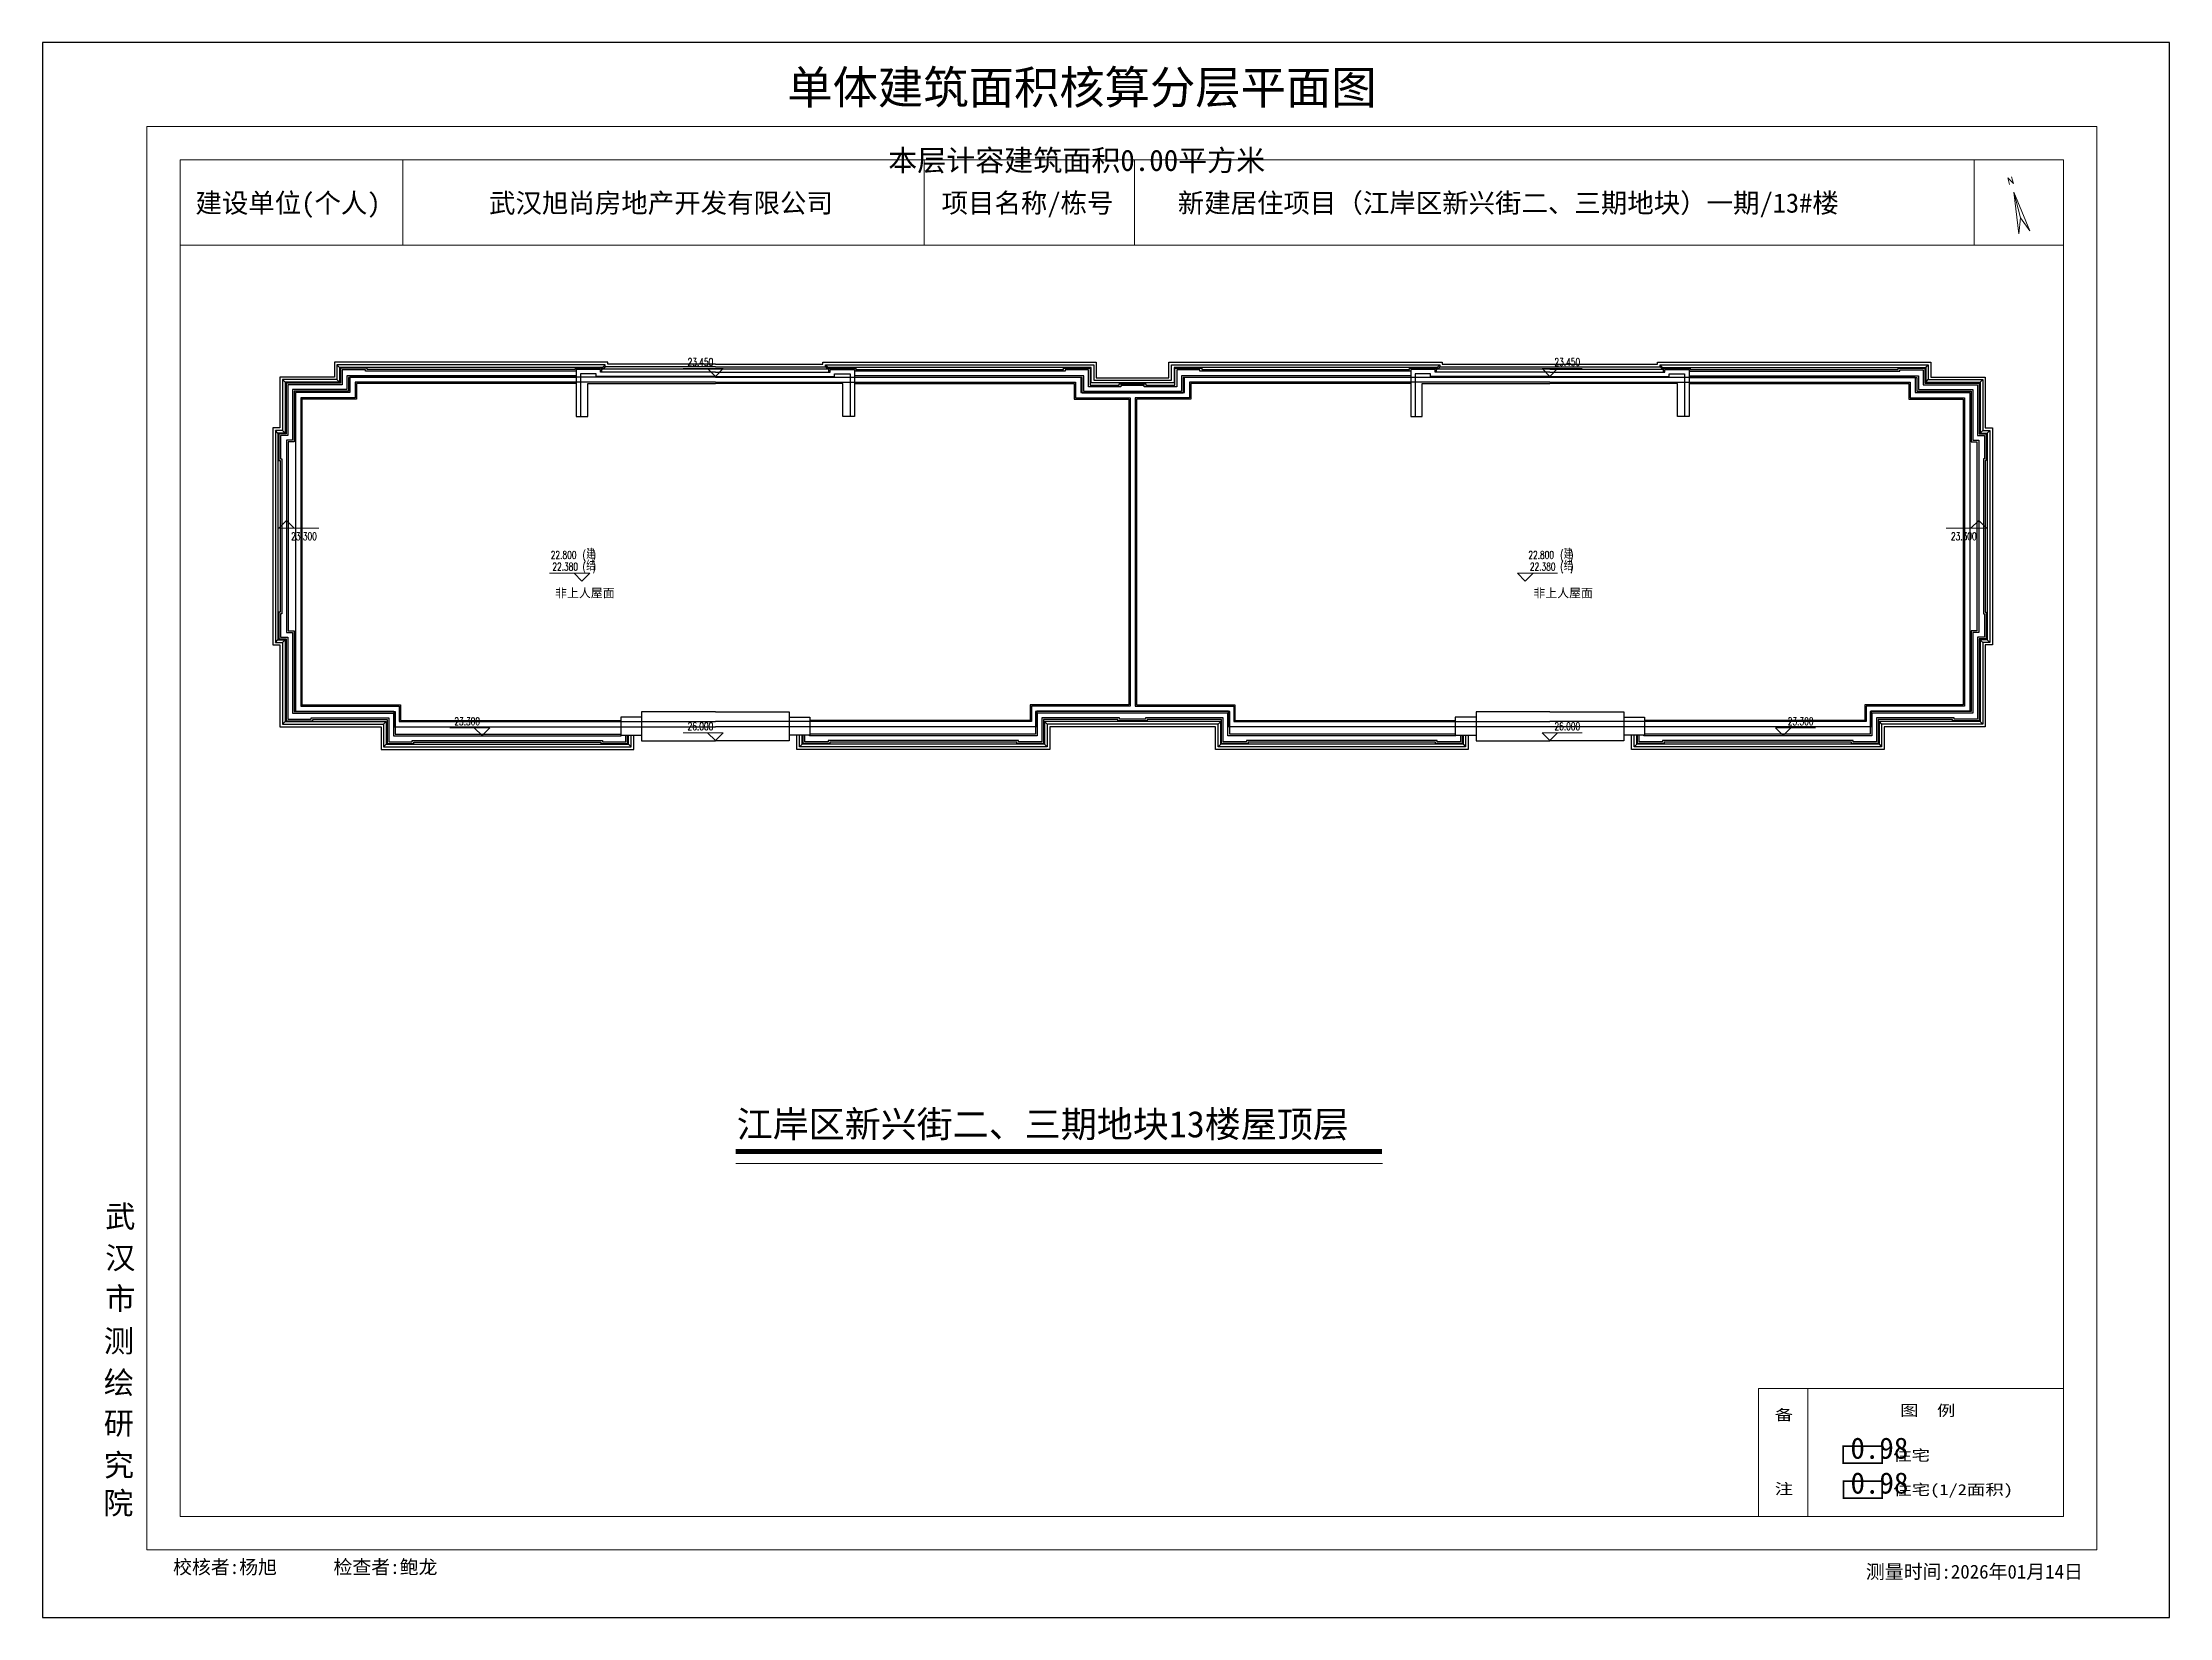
# Model space of a CAD drawing. Header units: millimetres. Extents: x 296296 to 297282, y 219876 to 220035.
# Drawn here: x 296946.3 to 297028.4, y 219973.5 to 220034.3 of the extents above; entities that cross this region are included whole.
import ezdxf
from ezdxf.enums import TextEntityAlignment as Align

# ---------------------------------------------------------------- set-up
doc = ezdxf.new("R2010")
doc.units = ezdxf.units.MM
doc.linetypes.add('__DASH', pattern=[0.35, 0.25, -0.1])
doc.linetypes.add('DASH', pattern=[0.35, 0.25, -0.1])
for name, color, linetype in [('$计容结果', 7, 'Continuous'), ('$面积结果', 7, 'Continuous'), ('1', 255, 'Continuous'), ('楼层注记', 7, 'Continuous'), ('面积-住宅半面积', 1, 'Continuous'), ('面积-室外楼梯半面积', 7, 'Continuous')]:
    doc.layers.add(name, color=color, linetype=linetype)
for name, color, linetype, lineweight in [('243100', 255, 'Continuous', 9), ('A-注-房间名称.....ANNO-ROOM', 251, 'Continuous', 0), ('A-注-标高.........ANNO-HIGH', 251, 'Continuous', 0), ('A21400', 255, 'Continuous', 9), ('A67000', 255, 'Continuous', 9), ('zdtf', 253, 'Continuous', 0), ('图廓', 255, 'Continuous', 9)]:
    doc.layers.add(name, color=color, linetype=linetype, lineweight=lineweight)
doc.layers.add('打印图框', color=252, linetype='Continuous', plot=False)
doc.styles.add('_TCH_DIM', font='SIMPLEX', dxfattribs={"bigfont": 'GBCBIG'})
doc.styles.add('dw', font='simhei.ttf')
doc.styles.get("Standard").update_dxf_attribs({"font": 'arial.ttf'})
doc.styles.add('style1', font='simhei.ttf', dxfattribs={"width": 0.75})
doc.styles.add('tkhz1', font='txt.shx', dxfattribs={"width": 0.8, "bigfont": 'hztxt.shx'})

# ---------------------------------------------------------------- blocks, each defined once
blk = doc.blocks.new('srujhtraujsegadrht')
at = {"color": 253}
for points in [[(823275, 135458), (819125, 135458), (819125, 135533), (808575, 135533), (808575, 134958), (806475, 134958), (806475, 132998), (806200, 132998), (806200, 124618), (806475, 124618), (806475, 121458), (810375, 121458), (810375, 120583), (820125, 120583), (820125, 121138)], [(823275, 135358), (819025, 135358), (819025, 135433), (808675, 135433), (808675, 134858), (806575, 134858), (806575, 132898), (806300, 132898), (806300, 124718), (806575, 124718), (806575, 121558), (810475, 121558), (810475, 120683), (820025, 120683), (820025, 121138)], [(808775, 135333), (808675, 135433)], [(818925, 135333), (819025, 135433)], [(823275, 135258), (818925, 135258), (818925, 135333), (808775, 135333), (808775, 134758), (806675, 134758), (806675, 132798), (806400, 132798), (806400, 124818), (806675, 124818), (806675, 121658), (810575, 121658), (810575, 120783), (819925, 120783), (819925, 121138)], [(818890, 135153), (818890, 135298), (817860, 135298), (817860, 135248), (809840, 135248), (809840, 135298), (808810, 135298), (808810, 134723), (806710, 134723), (806710, 132763), (806435, 132763), (806435, 131733), (806485, 131733), (806485, 125883), (806435, 125883), (806435, 124853), (806710, 124853), (806710, 121693), (807740, 121693), (807740, 121743), (810610, 121743), (810610, 120818), (811640, 120818), (811640, 120868), (818860, 120868), (818860, 120818), (819890, 120818), (819890, 121138)], [(817905, 135183), (809775, 135183), (809775, 135233), (808875, 135233), (808875, 134658), (806775, 134658), (806775, 132698), (806500, 132698), (806500, 131798), (806550, 131798), (806550, 125818), (806500, 125818), (806500, 124918), (806775, 124918), (806775, 121758), (807675, 121758), (807675, 121808), (810675, 121808), (810675, 120883), (811575, 120883), (811575, 120933), (818925, 120933), (818925, 120883), (819825, 120883), (819825, 121138)], [(806675, 134758), (806575, 134858)], [(817905, 135003), (809055, 135003), (809055, 134478), (806955, 134478), (806955, 132518), (806730, 132518), (806730, 125098), (806955, 125098), (806955, 121988), (810855, 121988), (810855, 121113), (819645, 121113), (819645, 121138)], [(817905, 134938), (809120, 134938), (809120, 134413), (807020, 134413), (807020, 132453), (806795, 132453), (806795, 125163), (807020, 125163), (807020, 122053), (810920, 122053), (810920, 121178), (819625, 121178)], [(823275, 134958), (809175, 134958), (809175, 134358), (807075, 134358), (807075, 122058), (810875, 122058), (810875, 121458), (823275, 121458)], [(823275, 134758), (809375, 134758), (809375, 134158), (807275, 134158), (807275, 122258), (811075, 122258), (811075, 121658), (823275, 121658)], [(817905, 134708), (809425, 134708), (809425, 134108), (807325, 134108), (807325, 122308), (811125, 122308), (811125, 121708), (819625, 121708)], [(808775, 134758), (808675, 134858)], [(823275, 135153), (818845, 135153), (818845, 135253), (817905, 135253), (817905, 133438), (818350, 133438), (818350, 134708), (823275, 134708)], [(823275, 134983), (818675, 134983), (818675, 135083), (818075, 135083), (818075, 133438)], [(818925, 135258), (819025, 135358)], [(806400, 132798), (806300, 132898)], [(806675, 132798), (806575, 132898)], [(806300, 124718), (806400, 124818)], [(806575, 124718), (806675, 124818)], [(806675, 121658), (806575, 121558)], [(810575, 121658), (810475, 121558)], [(820425, 121828), (819625, 121828), (819625, 121138), (820425, 121138)], [(823275, 122043), (820425, 122043), (820425, 120923), (823275, 120923)], [(810575, 120783), (810475, 120683)], [(819925, 120783), (820025, 120683)]]:
    blk.add_lwpolyline(points, dxfattribs=at)
blk = doc.blocks.new('wrauetakjyrkjthtyhtyrYHRTEYTEUT')
at = {"color": 253}
for points in [[(823275, 135458), (819125, 135458), (819125, 135533), (808575, 135533), (808575, 134933), (805775, 134933), (805775, 135533), (795225, 135533), (795225, 135458), (791075, 135458)], [(823275, 135358), (819025, 135358), (819025, 135433), (808675, 135433), (808675, 134833), (805675, 134833), (805675, 135433), (795325, 135433), (795325, 135358), (791075, 135358)], [(795425, 135333), (795325, 135433)], [(818925, 135333), (819025, 135433)], [(791075, 135258), (795425, 135258), (795425, 135333), (805575, 135333), (805575, 134733), (808775, 134733), (808775, 135333), (818925, 135333), (818925, 135258), (823275, 135258)], [(791075, 135153), (795505, 135153), (795505, 135253), (796445, 135253), (796445, 133438), (796000, 133438), (796000, 134708), (791075, 134708)], [(791075, 134983), (795675, 134983), (795675, 135083), (796275, 135083), (796275, 133438)], [(823275, 134958), (809175, 134958), (809175, 134358), (805175, 134358), (805175, 134958), (791075, 134958)], [(791075, 134758), (804975, 134758), (804975, 134158), (807075, 134158), (807075, 122258), (803275, 122258), (803275, 121658), (791075, 121658)], [(795425, 135258), (795325, 135358)], [(818890, 135153), (818890, 135298), (817860, 135298), (817860, 135248), (809840, 135248), (809840, 135298), (808810, 135298), (808810, 134648), (807690, 134648), (807690, 134698), (806660, 134698), (806660, 134648), (805540, 134648), (805540, 135298), (804510, 135298), (804510, 135248), (796490, 135248), (796490, 135298), (795460, 135298), (795460, 135153)], [(796445, 135183), (804575, 135183), (804575, 135233), (805475, 135233), (805475, 134583), (806725, 134583), (806725, 134633), (807625, 134633), (807625, 134583), (808875, 134583), (808875, 135233), (809775, 135233), (809775, 135183), (817905, 135183)], [(796445, 135003), (805295, 135003), (805295, 134403), (809055, 134403), (809055, 135003), (817905, 135003)], [(796445, 134938), (805230, 134938), (805230, 134338), (809120, 134338), (809120, 134938), (817905, 134938)], [(796445, 134708), (804925, 134708), (804925, 134108), (807025, 134108)], [(823275, 134758), (809375, 134758), (809375, 134158), (807275, 134158), (807275, 122258), (811075, 122258), (811075, 121658), (823275, 121658)], [(817905, 134708), (809425, 134708), (809425, 134108), (807325, 134108), (807325, 122308), (811125, 122308), (811125, 121708), (819625, 121708)], [(823275, 135153), (818845, 135153), (818845, 135253), (817905, 135253), (817905, 133438), (818350, 133438), (818350, 134708), (823275, 134708)], [(823275, 134983), (818675, 134983), (818675, 135083), (818075, 135083), (818075, 133438)], [(818925, 135258), (819025, 135358)], [(807025, 134108), (807025, 122308), (803225, 122308), (803225, 121708), (794725, 121708)], [(791075, 121458), (803475, 121458), (803475, 122058), (810875, 122058), (810875, 121458), (823275, 121458)], [(791075, 122043), (793925, 122043), (793925, 120923), (791075, 120923)], [(793925, 121828), (794725, 121828), (794725, 121138), (793925, 121138)], [(794225, 121138), (794225, 120583), (803975, 120583), (803975, 121458), (810375, 121458), (810375, 120583), (820125, 120583), (820125, 121138)], [(794325, 121138), (794325, 120683), (803875, 120683), (803875, 121558), (810475, 121558), (810475, 120683), (820025, 120683), (820025, 121138)], [(794425, 121138), (794425, 120783), (803775, 120783), (803775, 121658), (810575, 121658), (810575, 120783), (819925, 120783), (819925, 121138)], [(794460, 121138), (794460, 120818), (795490, 120818), (795490, 120868), (802710, 120868), (802710, 120818), (803740, 120818), (803740, 121743), (806610, 121743), (806610, 121693), (807740, 121693), (807740, 121743), (810610, 121743), (810610, 120818), (811640, 120818), (811640, 120868), (818860, 120868), (818860, 120818), (819890, 120818), (819890, 121138)], [(794525, 121138), (794525, 120883), (795425, 120883), (795425, 120933), (802775, 120933), (802775, 120883), (803675, 120883), (803675, 121808), (806675, 121808), (806675, 121758), (807675, 121758), (807675, 121808), (810675, 121808), (810675, 120883), (811575, 120883), (811575, 120933), (818925, 120933), (818925, 120883), (819825, 120883), (819825, 121138)], [(794705, 121138), (794705, 121113), (803495, 121113), (803495, 121988), (810855, 121988), (810855, 121113), (819645, 121113), (819645, 121138)], [(794725, 121178), (803430, 121178), (803430, 122053), (810920, 122053), (810920, 121178), (819625, 121178)], [(803775, 121658), (803875, 121558)], [(810575, 121658), (810475, 121558)], [(820425, 121828), (819625, 121828), (819625, 121138), (820425, 121138)], [(823275, 122043), (820425, 122043), (820425, 120923), (823275, 120923)], [(794425, 120783), (794325, 120683)], [(803775, 120783), (803875, 120683)], [(810575, 120783), (810475, 120683)], [(819925, 120783), (820025, 120683)]]:
    blk.add_lwpolyline(points, dxfattribs=at)
blk = doc.blocks.new('A$C0BFD11A5')
at = {"layer": 'zdtf', "color": 7, "linetype": 'ByBlock'}
for p, q in [((2.11, 0.34), (0.57, 2.33)), ((0.57, 2.33), (1.52, 0)), ((1.36, 0.95), (0.57, 2.33)), ((1.36, 0.95), (2.11, 0.34)), ((1.52, 0), (1.36, 0.95))]:
    blk.add_line(p, q, dxfattribs=at)
at = {"layer": 'zdtf', "color": 7, "linetype": 'ByBlock', "ltscale": 2}
for p, q in [((2.11, 0.34), (0.57, 2.33)), ((0.57, 2.33), (1.52, 0)), ((1.36, 0.95), (0.57, 2.33)), ((1.36, 0.95), (2.11, 0.34)), ((1.52, 0), (1.36, 0.95))]:
    blk.add_line(p, q, dxfattribs=at)
at = {"layer": 'zdtf', "color": 7, "linetype": 'ByBlock', "ltscale": 2, "style": 'tkhz1', "oblique": 0, "width": 1}
blk.add_text('N', height=0.396, rotation=29.9985, dxfattribs=at).set_placement((0.11, 3.11), align=Align.TOP_CENTER)
blk = doc.blocks.new('A$C6E501E11')
at = {"color": 253, "xscale": 539, "yscale": 539, "zscale": 539, "rotation": 344.8624314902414}
blk.add_blockref('A$C0BFD11A5', (-428, 214, 1), dxfattribs=at)

msp = doc.modelspace()

# ---------------------------------------------------------------- linework, layer by layer
at = {"layer": '243100', "color": 7}
for p, q in [((296960.247, 220026.439), (296960.247, 220029.732)), ((296980.357, 220026.439), (296980.357, 220029.732)), ((296988.482, 220026.439), (296988.482, 220029.732)), ((297020.875, 220029.732), (297020.875, 220026.439)), ((296951.648, 220026.439), (297024.322, 220026.439)), ((297012.551, 219982.297), (297012.551, 219977.364)), ((297012.551, 219982.297), (297024.322, 219982.297)), ((297014.452, 219982.297), (297014.452, 219977.364))]:
    msp.add_line(p, q, dxfattribs=at)
at = {"layer": 'A-注-标高.........ANNO-HIGH'}
for p, q in [((296972.604, 220021.668), (296971.056, 220021.668)), ((296972.304, 220021.368), (296972.004, 220021.668)), ((296972.304, 220021.368), (296972.604, 220021.668)), ((297004.504, 220021.368), (297004.204, 220021.668)), ((297004.204, 220021.668), (297005.752, 220021.668)), ((297004.504, 220021.368), (297004.804, 220021.668)), ((296955.759, 220015.804), (296955.459, 220015.504)), ((296955.759, 220015.804), (296956.059, 220015.504)), ((297021.049, 220015.804), (297020.749, 220015.504)), ((297021.049, 220015.804), (297021.349, 220015.504)), ((296955.459, 220015.504), (296957.007, 220015.504)), ((297021.349, 220015.504), (297019.801, 220015.504)), ((296967.456, 220013.77), (296965.908, 220013.77)), ((296967.156, 220013.47), (296966.856, 220013.77)), ((296967.156, 220013.47), (296967.456, 220013.77)), ((297003.554, 220013.47), (297003.254, 220013.77)), ((297003.254, 220013.77), (297004.802, 220013.77)), ((297003.554, 220013.47), (297003.854, 220013.77)), ((296963.604, 220007.803), (296962.056, 220007.803)), ((296963.304, 220007.503), (296963.004, 220007.803)), ((296963.304, 220007.503), (296963.604, 220007.803)), ((296972.604, 220007.608), (296971.056, 220007.608)), ((296972.304, 220007.308), (296972.004, 220007.608)), ((296972.304, 220007.308), (296972.604, 220007.608)), ((297004.504, 220007.308), (297004.204, 220007.608)), ((297004.204, 220007.608), (297005.752, 220007.608)), ((297004.504, 220007.308), (297004.804, 220007.608)), ((297013.504, 220007.503), (297013.204, 220007.803)), ((297013.204, 220007.803), (297014.752, 220007.803)), ((297013.504, 220007.503), (297013.804, 220007.803))]:
    msp.add_line(p, q, dxfattribs=at)
at = {"layer": 'A21400', "color": 7}
for p, q in [((296950.365, 219976.082), (296950.365, 220031.015)), ((296950.365, 220031.015), (297025.604, 220031.015)), ((297025.604, 220031.015), (297025.604, 219976.082)), ((296951.648, 219977.364), (296951.648, 220029.732)), ((296951.648, 220029.732), (297024.322, 220029.732)), ((297024.322, 220029.732), (297024.322, 219977.364)), ((297024.322, 219977.364), (296951.648, 219977.364)), ((297025.604, 219976.082), (296950.365, 219976.082))]:
    msp.add_line(p, q, dxfattribs=at)
at = {"layer": '图廓', "color": 0, "const_width": 0.189}
msp.add_lwpolyline([(296973.092, 219991.452), (296998.032, 219991.452)], dxfattribs=at)
at = {"layer": '图廓', "color": 0}
msp.add_lwpolyline([(296973.093, 219990.992), (296998.041, 219990.992)], dxfattribs=at)
at = {"layer": '打印图框', "color": 6, "ltscale": 0.5}
msp.add_lwpolyline([(296946.344, 219973.465), (297028.41, 219973.465), (297028.41, 220034.255), (296946.344, 220034.255)], close=True, dxfattribs=at)
at = {"layer": '面积-住宅半面积', "linetype": 'DASH', "const_width": 0.065}
msp.add_lwpolyline([(297015.832, 219978.729), (297017.328, 219978.729), (297017.328, 219978.071), (297015.832, 219978.071)], close=True, dxfattribs=at)
at = {"layer": '面积-室外楼梯半面积', "color": 1, "ltscale": 2, "const_width": 0.065}
msp.add_lwpolyline([(297015.826, 219980.074), (297017.322, 219980.074), (297017.322, 219979.416), (297015.826, 219979.416)], close=True, dxfattribs=at)

# ---------------------------------------------------------------- block references
at = {"yscale": 0.001, "zscale": 0.001}
for name, p, xscale in [('srujhtraujsegadrht', (296149.029, 219886.384), 0.001), ('wrauetakjyrkjthtyhtyrYHRTEYTEUT', (297795.579, 219886.384), -0.001), ('srujhtraujsegadrht', (297827.779, 219886.384), -0.001)]:
    msp.add_blockref(name, p, dxfattribs=dict(at, xscale=xscale))
at = {"layer": '1', "color": 1, "xscale": 0.0011995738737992, "yscale": 0.0011995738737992, "zscale": 0.0011995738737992}
msp.add_blockref('A$C6E501E11', (297022.166, 220026.868), dxfattribs=at)

# ---------------------------------------------------------------- texts
at = {"layer": '$计容结果', "style": 'dw'}
msp.add_text('本层计容建筑面积0.00平方米', height=0.82066, dxfattribs=at).set_placement((296978.974, 220029.297))
at = {"layer": '$面积结果', "color": 1, "style": 'dw'}
for p in [(297016.1, 219979.591), (297016.105, 219978.246)]:
    msp.add_text('0.98', height=0.8207, dxfattribs=at).set_placement(p)
at = {"layer": 'A-注-房间名称.....ANNO-ROOM', "color": 7, "style": '_TCH_DIM', "width": 0.705882}
for s, height, p in [('23.450', 0.2975, (296971.234, 220021.773)), ('23.450', 0.2975, (297004.682, 220021.773)), ('23.300', 0.2975, (296955.937, 220015.049)), ('23.300', 0.2975, (297019.979, 220015.049)), ('22.800', 0.2975, (296965.954, 220014.33)), ('22.380', 0.2975, (296966.014, 220013.875)), ('(', 0.297, (296967.184, 220014.33)), ('(', 0.297, (296967.184, 220013.875)), (')', 0.297, (296967.57, 220014.33)), (')', 0.297, (296967.57, 220013.875)), ('22.800', 0.2975, (297003.672, 220014.33)), ('22.380', 0.2975, (297003.732, 220013.875)), ('(', 0.297, (297004.902, 220014.33)), ('(', 0.297, (297004.902, 220013.875)), (')', 0.297, (297005.288, 220014.33)), (')', 0.297, (297005.288, 220013.875)), ('23.300', 0.2975, (296962.234, 220007.908)), ('26.000', 0.2975, (296971.234, 220007.713)), ('26.000', 0.2975, (297004.682, 220007.713)), ('23.300', 0.2975, (297013.682, 220007.908))]:
    msp.add_text(s, height=height, dxfattribs=at).set_placement(p)
at = {"layer": 'A-注-房间名称.....ANNO-ROOM', "color": 7, "style": '_TCH_DIM'}
for s, p in [('结', (296967.324, 220013.875)), ('建', (296967.324, 220014.33)), ('结', (297005.042, 220013.875)), ('建', (297005.042, 220014.33))]:
    msp.add_text(s, height=0.338, dxfattribs=at).set_placement(p)
at = {"layer": 'A-注-房间名称.....ANNO-ROOM'}
for p in [(296966.117, 220012.837), (297003.864, 220012.837)]:
    msp.add_text('非上人屋面', height=0.3376, dxfattribs=at).set_placement(p)
at = {"layer": 'A67000', "color": 7, "style": 'dw'}
for s, height, width, p in [('建设单位(个人)', 0.7481, 1, (296952.245, 220027.687)), ('武汉旭尚房地产开发有限公司', 0.74811, 1, (296963.573, 220027.687)), ('项目名称/栋号', 0.7481, 1, (296981.033, 220027.687)), ('新建居住项目（江岸区新兴街二、三期地块）一期/13#楼', 0.74811, 1, (296990.145, 220027.687)), ('备', 0.417, 1.25, (297013.18, 219981.077)), ('图  例', 0.417, 1.25, (297018.02, 219981.246)), ('注', 0.417, 1.25, (297013.18, 219978.223))]:
    msp.add_text(s, height=height, dxfattribs=dict(at, width=width)).set_placement(p)
at = {"layer": '图廓', "color": 7, "style": 'style1', "width": 1}
msp.add_text('单体建筑面积核算分层平面图', height=1.28248, dxfattribs=at).set_placement((296986.449, 220031.5), align=Align.BOTTOM_CENTER)
at = {"layer": '图廓', "color": 7, "linetype": 'Continuous', "style": 'style1', "width": 1}
for s, p in [('武', (296948.762, 219988.52)), ('汉', (296948.762, 219986.918)), ('市', (296948.762, 219985.346)), ('测', (296948.708, 219983.707)), ('绘', (296948.708, 219982.105)), ('研', (296948.708, 219980.533)), ('究', (296948.708, 219978.916)), ('院', (296948.682, 219977.454))]:
    msp.add_text(s, height=0.855, dxfattribs=at).set_placement(p)
at = {"layer": '图廓', "color": 7, "style": 'style1', "width": 1}
msp.add_text(' 校核者:杨旭      检查者:鲍龙', height=0.53437, dxfattribs=at).set_placement((296951.018, 219975.145))
msp.add_text('测量时间:2026年01月14日', height=0.53437, dxfattribs=at).set_placement((297020.884, 219975.244), align=Align.MIDDLE)
at = {"layer": '楼层注记', "style": 'dw'}
msp.add_text('江岸区新兴街二、三期地块13楼屋顶层', height=1.01897, dxfattribs=at).set_placement((296973.124, 219991.996))
at = {"layer": '面积-住宅半面积', "color": 1, "linetype": '__DASH', "ltscale": 2, "style": 'dw', "width": 1.25}
msp.add_text('住宅(1/2面积)', height=0.417, dxfattribs=at).set_placement((297017.754, 219978.191))
at = {"layer": '面积-室外楼梯半面积', "color": 1, "linetype": '__DASH', "ltscale": 0.01, "style": 'dw', "width": 1.25}
msp.add_text('住宅', height=0.417, dxfattribs=at).set_placement((297017.749, 219979.515))

doc.saveas('drawing.dxf')
